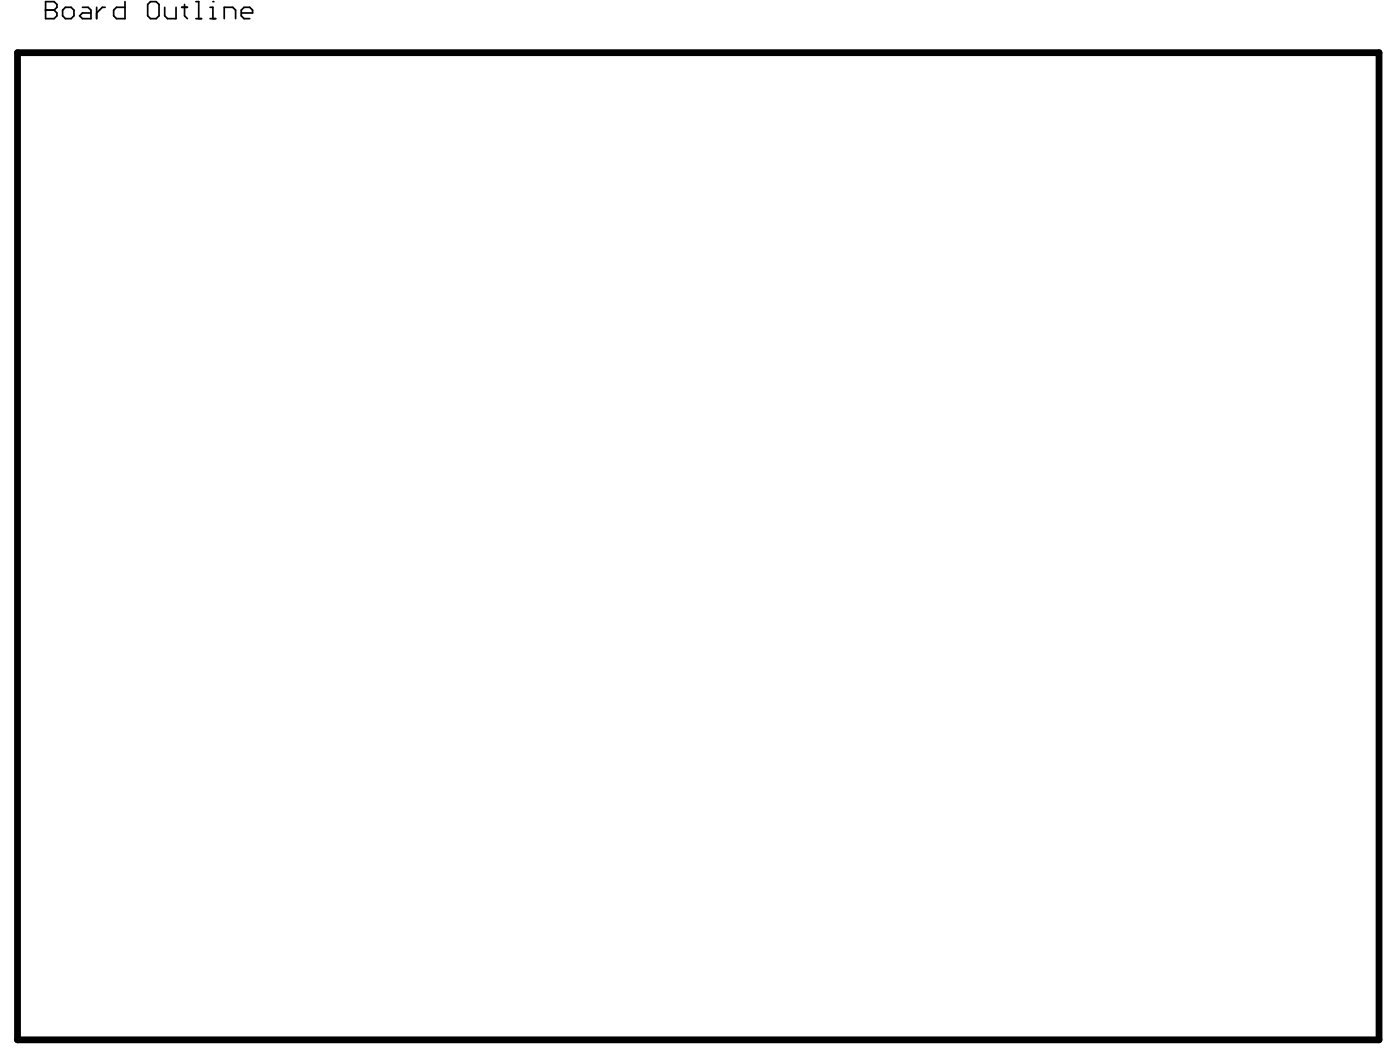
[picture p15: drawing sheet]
<svg xmlns="http://www.w3.org/2000/svg" width="68mm" height="52mm" viewBox="0 0 68 52" stroke-linecap="round" stroke-linejoin="round" font-family="sans-serif">
<path d="M.9 2.6h66.5v48.2h-66.5z" fill="none" stroke="#000" stroke-width=".33"/>
<g fill="none" stroke="#000" stroke-width=".08">
<path d="M2.2 .5h.1M2.2 .1h.4l.2 .1v.2l-.2 .1 .2 .1v.2l-.2 .1h-.4zM2.2 .5h.4M3.1 .5l.1-.1h.3l.1 .1v.3l-.1 .1h-.3l-.1-.1zM4 .4h.3l.1 .1v.4h-.4l-.1-.1 .1-.2h.4M4.7 .4v.5M5.1 .4h-.1l-.3 .2M6.1 .1v.8h-.4l-.1-.1v-.3l.1-.1h.4M7.2 .2l.2-.1h.2l.2 .1v.6l-.2 .1h-.2l-.2-.1zM8.1 .4v.4l.1 .1h.4v-.5M8.9 .4h.3M9 .2v.6l.2 .1"/>
<path d="M9.6 .9h.3M9.6 .1h.1v.8M10.3 .9h.2M10.3 .4h.1v.5M10.4 .1h.1M11 .9v-.5h.4l.1 .1v.4M11.8 .6h.5v-.1l-.1-.1h-.3l-.1 .1v.3l.1 .1h.3"/>
</g>
</svg>
